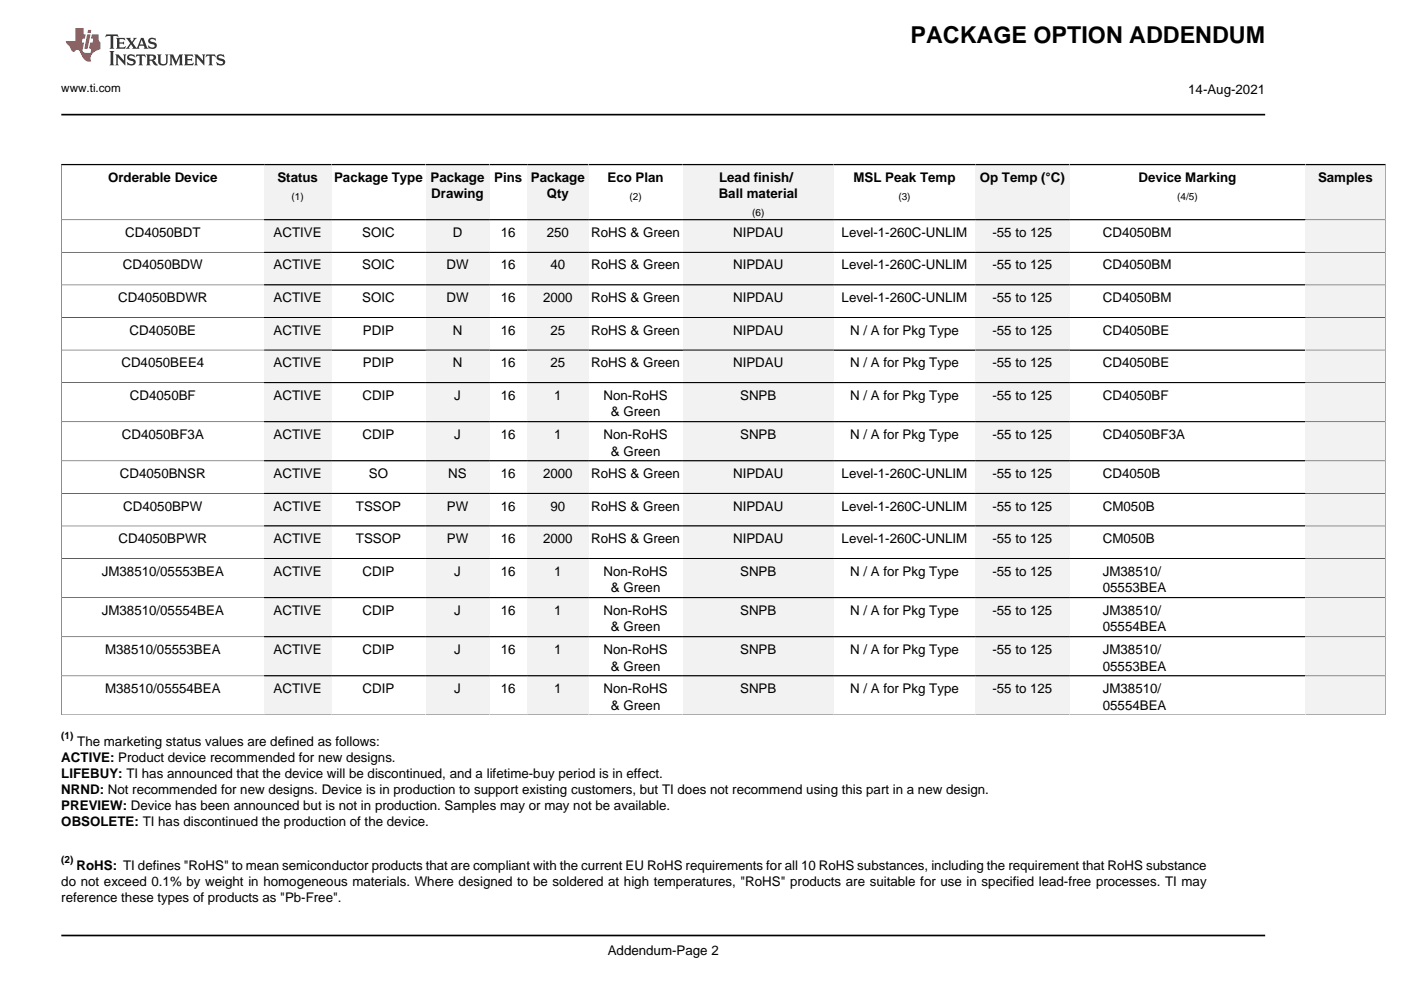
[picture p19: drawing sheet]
<svg xmlns="http://www.w3.org/2000/svg" width="297mm" height="210mm" viewBox="0 0 297 210" stroke-linecap="round" stroke-linejoin="round" font-family="sans-serif">
<defs><g id="words">
<text font-size="4.9" x="193.1" y="9.1">PACKAGE OPTION ADDENDUM</text>
<g font-size="2.8">
<text x="251.9" y="19.9">14-Aug-2021</text>
<text x="22.9" y="38.6">Orderable Device</text>
<text x="58.8" y="38.6">Status</text>
<text x="70.8" y="38.6">Package Type</text>
<text x="91.3" y="38.6">Package</text>
<text x="91.4" y="41.9">Drawing</text>
<text x="104.8" y="38.6">Pins</text>
<text x="112.5" y="38.6">Package</text>
<text x="115.9" y="41.9">Qty</text>
<text x="128.8" y="38.6">Eco Plan</text>
<text x="152.4" y="41.9">Ball material</text>
<text x="152.5" y="38.6">Lead finish/</text>
<text x="180.9" y="38.6">MSL Peak Temp</text>
<text x="207.7" y="38.6">Op Temp (°C)</text>
<text x="241.4" y="38.6">Device Marking</text>
<text x="279.4" y="38.6">Samples</text>
<text x="26.5" y="50.2">CD4050BDT</text>
<text x="58" y="50.2">ACTIVE</text>
<text x="76.8" y="50.2">SOIC</text>
<text x="96" y="50.2">D</text>
<text x="106.2" y="50.2">16</text>
<text x="115.9" y="50.2">250</text>
<text x="125.4" y="50.2">RoHS &amp; Green</text>
<text x="155.4" y="50.2">NIPDAU</text>
<text x="178.4" y="50.2">Level-1-260C-UNLIM</text>
<text x="210.4" y="50.2">-55 to 125</text>
<text x="233.8" y="50.2">CD4050BM</text>
<text x="26.1" y="57.1">CD4050BDW</text>
<text x="58" y="57.1">ACTIVE</text>
<text x="76.8" y="57.1">SOIC</text>
<text x="94.7" y="57.1">DW</text>
<text x="106.2" y="57.1">16</text>
<text x="116.7" y="57.1">40</text>
<text x="125.4" y="57.1">RoHS &amp; Green</text>
<text x="155.4" y="57.1">NIPDAU</text>
<text x="178.4" y="57.1">Level-1-260C-UNLIM</text>
<text x="210.4" y="57.1">-55 to 125</text>
<text x="233.8" y="57.1">CD4050BM</text>
<text x="25" y="64">CD4050BDWR</text>
<text x="58" y="64">ACTIVE</text>
<text x="76.8" y="64">SOIC</text>
<text x="94.7" y="64">DW</text>
<text x="106.2" y="64">16</text>
<text x="115.1" y="64">2000</text>
<text x="125.4" y="64">RoHS &amp; Green</text>
<text x="155.4" y="64">NIPDAU</text>
<text x="178.4" y="64">Level-1-260C-UNLIM</text>
<text x="210.4" y="64">-55 to 125</text>
<text x="233.8" y="64">CD4050BM</text>
<text x="27.5" y="70.9">CD4050BE</text>
<text x="58" y="70.9">ACTIVE</text>
<text x="76.9" y="70.9">PDIP</text>
<text x="96" y="70.9">N</text>
<text x="106.2" y="70.9">16</text>
<text x="116.7" y="70.9">25</text>
<text x="125.4" y="70.9">RoHS &amp; Green</text>
<text x="155.4" y="70.9">NIPDAU</text>
<text x="180.2" y="70.9">N / A for Pkg Type</text>
<text x="210.4" y="70.9">-55 to 125</text>
<text x="233.8" y="70.9">CD4050BE</text>
<text x="25.7" y="77.9">CD4050BEE4</text>
<text x="58" y="77.9">ACTIVE</text>
<text x="76.9" y="77.9">PDIP</text>
<text x="96" y="77.9">N</text>
<text x="106.2" y="77.9">16</text>
<text x="116.7" y="77.9">25</text>
<text x="125.4" y="77.9">RoHS &amp; Green</text>
<text x="155.4" y="77.9">NIPDAU</text>
<text x="180.2" y="77.9">N / A for Pkg Type</text>
<text x="210.4" y="77.9">-55 to 125</text>
<text x="233.8" y="77.9">CD4050BE</text>
<text x="27.6" y="84.8">CD4050BF</text>
<text x="58" y="84.8">ACTIVE</text>
<text x="76.9" y="84.8">CDIP</text>
<text x="96.3" y="84.8">J</text>
<text x="106.2" y="84.8">16</text>
<text x="117.5" y="84.8">1</text>
<text x="127.9" y="84.8">Non-RoHS</text>
<text x="129.5" y="88.3">&amp; Green</text>
<text x="156.9" y="84.8">SNPB</text>
<text x="180.2" y="84.8">N / A for Pkg Type</text>
<text x="210.4" y="84.8">-55 to 125</text>
<text x="233.8" y="84.8">CD4050BF</text>
<text x="25.8" y="93">CD4050BF3A</text>
<text x="58" y="93">ACTIVE</text>
<text x="76.9" y="93">CDIP</text>
<text x="96.3" y="93">J</text>
<text x="106.2" y="93">16</text>
<text x="117.5" y="93">1</text>
<text x="127.9" y="93">Non-RoHS</text>
<text x="156.9" y="93">SNPB</text>
<text x="180.2" y="93">N / A for Pkg Type</text>
<text x="210.4" y="93">-55 to 125</text>
<text x="233.8" y="93">CD4050BF3A</text>
<text x="25.4" y="101.3">CD4050BNSR</text>
<text x="58" y="101.3">ACTIVE</text>
<text x="78.2" y="101.3">SO</text>
<text x="95" y="101.3">NS</text>
<text x="106.2" y="101.3">16</text>
<text x="115.1" y="101.3">2000</text>
<text x="125.4" y="101.3">RoHS &amp; Green</text>
<text x="129.5" y="96.6">&amp; Green</text>
<text x="155.4" y="101.3">NIPDAU</text>
<text x="178.4" y="101.3">Level-1-260C-UNLIM</text>
<text x="210.4" y="101.3">-55 to 125</text>
<text x="233.8" y="101.3">CD4050B</text>
<text x="26.1" y="108.2">CD4050BPW</text>
<text x="58" y="108.2">ACTIVE</text>
<text x="75.5" y="108.2">TSSOP</text>
<text x="94.7" y="108.2">PW</text>
<text x="106.2" y="108.2">16</text>
<text x="116.7" y="108.2">90</text>
<text x="125.4" y="108.2">RoHS &amp; Green</text>
<text x="155.4" y="108.2">NIPDAU</text>
<text x="178.4" y="108.2">Level-1-260C-UNLIM</text>
<text x="210.4" y="108.2">-55 to 125</text>
<text x="233.8" y="108.2">CM050B</text>
<text x="25.1" y="115.2">CD4050BPWR</text>
<text x="58" y="115.2">ACTIVE</text>
<text x="75.5" y="115.2">TSSOP</text>
<text x="94.7" y="115.2">PW</text>
<text x="106.2" y="115.2">16</text>
<text x="115.1" y="115.2">2000</text>
<text x="125.4" y="115.2">RoHS &amp; Green</text>
<text x="155.4" y="115.2">NIPDAU</text>
<text x="178.4" y="115.2">Level-1-260C-UNLIM</text>
<text x="210.4" y="115.2">-55 to 125</text>
<text x="233.8" y="115.2">CM050B</text>
<text x="21.6" y="122.1">JM38510/05553BEA</text>
<text x="58" y="122.1">ACTIVE</text>
<text x="76.9" y="122.1">CDIP</text>
<text x="96.3" y="122.1">J</text>
<text x="106.2" y="122.1">16</text>
<text x="117.5" y="122.1">1</text>
<text x="127.9" y="122.1">Non-RoHS</text>
<text x="129.5" y="125.6">&amp; Green</text>
<text x="156.9" y="122.1">SNPB</text>
<text x="180.2" y="122.1">N / A for Pkg Type</text>
<text x="210.4" y="122.1">-55 to 125</text>
<text x="233.8" y="122.1">JM38510/</text>
<text x="233.8" y="125.6">05553BEA</text>
<text x="21.6" y="130.3">JM38510/05554BEA</text>
<text x="58" y="130.3">ACTIVE</text>
<text x="76.9" y="130.3">CDIP</text>
<text x="96.3" y="130.3">J</text>
<text x="106.2" y="130.3">16</text>
<text x="117.5" y="130.3">1</text>
<text x="127.9" y="130.3">Non-RoHS</text>
<text x="156.9" y="130.3">SNPB</text>
<text x="180.2" y="130.3">N / A for Pkg Type</text>
<text x="210.4" y="130.3">-55 to 125</text>
<text x="233.8" y="130.3">JM38510/</text>
<text x="129.5" y="133.9">&amp; Green</text>
<text x="233.8" y="133.9">05554BEA</text>
<text x="22.3" y="138.6">M38510/05553BEA</text>
<text x="58" y="138.6">ACTIVE</text>
<text x="76.9" y="138.6">CDIP</text>
<text x="96.3" y="138.6">J</text>
<text x="106.2" y="138.6">16</text>
<text x="117.5" y="138.6">1</text>
<text x="127.9" y="138.6">Non-RoHS</text>
<text x="129.5" y="142.2">&amp; Green</text>
<text x="156.9" y="138.6">SNPB</text>
<text x="180.2" y="138.6">N / A for Pkg Type</text>
<text x="210.4" y="138.6">-55 to 125</text>
<text x="233.8" y="138.6">JM38510/</text>
<text x="233.8" y="142.2">05553BEA</text>
<text x="22.3" y="146.9">M38510/05554BEA</text>
<text x="58" y="146.9">ACTIVE</text>
<text x="76.9" y="146.9">CDIP</text>
<text x="96.3" y="146.9">J</text>
<text x="106.2" y="146.9">16</text>
<text x="117.5" y="146.9">1</text>
<text x="127.9" y="146.9">Non-RoHS</text>
<text x="156.9" y="146.9">SNPB</text>
<text x="180.2" y="146.9">N / A for Pkg Type</text>
<text x="210.4" y="146.9">-55 to 125</text>
<text x="233.8" y="146.9">JM38510/</text>
<text x="129.5" y="150.5">&amp; Green</text>
<text x="233.8" y="150.5">05554BEA</text>
<text x="13" y="161.5">ACTIVE: Product device recommended for new designs.</text>
<text x="16.4" y="158.1">The marketing status values are defined as follows:</text>
<text x="13" y="164.9">LIFEBUY: TI has announced that the device will be discontinued, and a lifetime-buy period is in effect.</text>
<text x="13" y="168.3">NRND: Not recommended for new designs. Device is in production to support existing customers, but TI does not recommend using this part in a new design.</text>
<text x="13" y="171.6">PREVIEW: Device has been announced but is not in production. Samples may or may not be available.</text>
<text x="13" y="175">OBSOLETE: TI has discontinued the production of the device.</text>
<text x="16.2" y="184.5">RoHS: TI defines &quot;RoHS&quot; to mean semiconductor products that are compliant with the current EU RoHS requirements for all 10 RoHS substances, including the requirement that RoHS substance</text>
<text x="13" y="187.9">do not exceed 0.1% by weight in homogeneous materials. Where designed to be soldered at high temperatures, &quot;RoHS&quot; products are suitable for use in specified lead-free processes. TI may</text>
<text x="13" y="191.2">reference these types of products as &quot;Pb-Free&quot;.</text>
<text x="128.9" y="202.4">Addendum-Page 2</text>
</g>
<text font-size="2.5" x="13" y="19.6">www.ti.com</text>
<g font-size="2.1">
<text x="61.8" y="42.4">(1)</text>
<text x="133.5" y="42.4">(2)</text>
<text x="159.5" y="45.8">(6)</text>
<text x="190.5" y="42.4">(3)</text>
<text x="249.6" y="42.4">(4/5)</text>
<text x="13" y="156.6">(1)</text>
<text x="13" y="183">(2)</text>
</g>
</g></defs>
<path d="M22.5 7.3l-.1 .6 .5-.3 .5 .1 .1 .1v2.2l-.3 .3h1l-.2-.3v-2.2v-.1l.5-.1 .6 .3-.2-.6zM24.6 8l.2 .4v1.6l-.2 .3h1.9l.1-.5a1.07 1.07 0 0 1-1.3 .1v-.7l.8 .1 .2 .1v-.6l-.2 .2h-.8v-.6l.2-.1a.98 .98 0 0 1 1 .3l-.1-.6zM26.7 8l.9 1.2-1 1.1h.9l-.2-.2 .5-.7 .4 .7-.2 .2h1.6l-.2-.2 .2-.4h.9l.1 .4-.1 .2h.9l-.2-.3-.8-2h-.5l-.9 2.2-.9-1.1 .9-1.1h-.8l.2 .2-.4 .7-.4-.7 .2-.2zM30 8.4l.4 1h-.7zM31.6 8.2a.65 .65 0 0 0-.2 .7 .65 .65 0 0 0 .6 .4l.7 .2v.4l-.7 .1-.6-.4 .1 .7h.2a1.14 1.14 0 0 0 1.6-.6 1.16 1.16 0 0 0-1.3-.9l-.2-.2 .2-.3a.99 .99 0 0 1 1.1 .4l-.2-.7-.2 .1-.5-.1zM23.2 10.8l.3 .4v2.3l-.3 .3h1.1l-.3-.3v-2.3l.3-.4zM24.4 11.5l.3 .4v1.6l-.3 .3h.8l-.2-.3v-1.4l1.6 1.8v-2l.2-.4h-.7l.2 .3v1.1l-1.2-1.4zM27.2 11.7a.65 .65 0 0 0-.2 .7 .65 .65 0 0 0 .6 .4l.6 .2 .1 .4-.7 .2-.7-.5 .2 .7h.1a1.15 1.15 0 0 0 1.6-.6 1.16 1.16 0 0 0-1.3-.9l-.1-.2 .1-.3a.99 .99 0 0 1 1.1 .4l-.1-.7-.2 .1-.5-.1zM28.9 11.5l-.1 .7 .4-.4 .4 .1v1.6l-.3 .3h1l-.2-.3v-1.6l.4-.1 .4 .4-.1-.7zM31 11.5l.2 .4v1.6l-.2 .3h.9l-.2-.2v-.7h.5a1.02 1.02 0 0 0 1.3 .9l-1-1a.62 .62 0 0 0 .6-.6 .62 .62 0 0 0-.5-.6zM31.7 11.9l.2-.1a.47 .47 0 0 1 .5 .1 .47 .47 0 0 1 .1 .5l-.8 .2zM33.3 11.5l.2 .3a2.29 2.29 0 0 0 .4 1.9 1.03 1.03 0 0 0 1.6-.6l.1-1.3 .2-.3h-.8l.2 .4v1.2a.6 .6 0 0 1-.6 .5 .6 .6 0 0 1-.6-.5l.1-1.3 .2-.3zM35.9 11.5l.2 .4v1.6l-.2 .3h.7l-.2-.3v-1.5l.8 1.9 .9-1.9v1.5l-.2 .3h.9l-.2-.3v-1.6l.2-.4h-.8l-.6 1.5-.7-1.5zM39 11.5l.2 .4v1.6l-.2 .3h1.9l.2-.5a1.07 1.07 0 0 1-1.4 .1v-.6l1 .2v-.7l-.2 .2h-.8l.1-.7h.8l.4 .3-.2-.6zM41.2 11.5l.2 .4v1.6l-.2 .3h.7l-.2-.3v-1.4l1.6 1.8v-2l.2-.4h-.7l.2 .3v1.1l-1.1-1.4zM43.8 11.5l-.2 .7 .4-.4 .4 .1v1.6l-.2 .3h1l-.3-.3v-1.6l.4-.1 .4 .4-.1-.7zM46.1 11.7a.65 .65 0 0 0-.2 .7 .65 .65 0 0 0 .6 .4l.6 .2 .1 .4-.7 .2-.6-.5 .1 .7h.2a1.16 1.16 0 0 0 1.6-.6 1.2 1.2 0 0 0-1.4-.9l-.1-.2 .2-.3a.99 .99 0 0 1 1 .4l-.1-.7-.2 .1-.5-.1z" fill-rule="evenodd" fill="#373435"/>
<path d="M16 5.9v2.8h-2v.4l.9 .9a.93 .93 0 0 0 .9 .9 .6 .6 0 0 1 .6-.3 .6 .6 0 0 1 .5 .3l.4 .8a1.57 1.57 0 0 0 2 1.3 1.61 1.61 0 0 1 1.1-2.2l.9-.4-.1-1.4a1.55 1.55 0 0 1-.3-1.7h-1.4l-.2 .9h.5l-.2 .8h-.5l-.2 1.1v.2h.5l-.2 .9h-.7a.74 .74 0 0 1-1-.6l.3-1.6h-.5l.2-.8h.5l.2-.9h-.5v-1.4zM18.5 7.3l-.6 3h.7l.6-3zM18.7 6.3l-.2 .7h.7l.2-.7z" fill-rule="evenodd" fill="#ed3237"/>
<path d="M12.9 34.9h43.1M13 24.3h255.2M13 198.3h255.2" fill="none" stroke="#000" stroke-width=".35"/>
<path d="M13 34.7v11.9h43" fill="none" stroke="#000" stroke-width=".21"/>
<path d="M56 35.1h14.2v11.4h-14.2z" fill="#f2f2f2"/>
<path d="M56 34.9h34.2" fill="none" stroke="#000" stroke-width=".35"/>
<path d="M56 46.6h34.2" fill="none" stroke="#000" stroke-width=".21"/>
<path d="M90.2 35.1h13.6v11.4h-13.6z" fill="#f2f2f2"/>
<path d="M90.2 34.9h21.6" fill="none" stroke="#000" stroke-width=".35"/>
<path d="M90.2 46.6h21.6" fill="none" stroke="#000" stroke-width=".21"/>
<path d="M111.8 35.1h13v11.4h-13z" fill="#f2f2f2"/>
<path d="M111.8 34.9h33" fill="none" stroke="#000" stroke-width=".35"/>
<path d="M111.8 46.6h33" fill="none" stroke="#000" stroke-width=".21"/>
<path d="M144.8 35.1h32v11.4h-32z" fill="#f2f2f2"/>
<path d="M144.8 34.9h62" fill="none" stroke="#000" stroke-width=".35"/>
<path d="M144.8 46.6h62" fill="none" stroke="#000" stroke-width=".21"/>
<path d="M206.8 35.1h20v11.4h-20z" fill="#f2f2f2"/>
<path d="M206.8 34.9h70" fill="none" stroke="#000" stroke-width=".35"/>
<path d="M206.8 46.6h70" fill="none" stroke="#000" stroke-width=".21"/>
<path d="M276.8 35.1h16.9v11.4h-16.9z" fill="#f2f2f2"/>
<path d="M276.8 34.9h17" fill="none" stroke="#000" stroke-width=".35"/>
<path d="M293.8 34.7v11.9h-17M56 46.6h-43v6.9h43" fill="none" stroke="#000" stroke-width=".21"/>
<path d="M56 46.7h14.2v6.7h-14.2z" fill="#f2f2f2"/>
<path d="M56 46.6h34.2M56 53.5h34.2" fill="none" stroke="#000" stroke-width=".21"/>
<path d="M90.2 46.7h13.6v6.7h-13.6z" fill="#f2f2f2"/>
<path d="M90.2 46.6h21.6M90.2 53.5h21.6" fill="none" stroke="#000" stroke-width=".21"/>
<path d="M111.8 46.7h13v6.7h-13z" fill="#f2f2f2"/>
<path d="M111.8 46.6h33M111.8 53.5h33" fill="none" stroke="#000" stroke-width=".21"/>
<path d="M144.8 46.7h32v6.7h-32z" fill="#f2f2f2"/>
<path d="M144.8 46.6h62M144.8 53.5h62" fill="none" stroke="#000" stroke-width=".21"/>
<path d="M206.8 46.7h20v6.7h-20z" fill="#f2f2f2"/>
<path d="M206.8 46.6h70M206.8 53.5h70" fill="none" stroke="#000" stroke-width=".21"/>
<path d="M276.8 46.7h16.9v6.7h-16.9z" fill="#f2f2f2"/>
<path d="M56 53.5h-43v6.9h43M276.8 46.6h17v6.9h-17" fill="none" stroke="#000" stroke-width=".21"/>
<path d="M56 53.6h14.2v6.7h-14.2z" fill="#f2f2f2"/>
<path d="M56 53.5h34.2M56 60.4h34.2" fill="none" stroke="#000" stroke-width=".21"/>
<path d="M90.2 53.6h13.6v6.7h-13.6z" fill="#f2f2f2"/>
<path d="M90.2 53.5h21.6M90.2 60.4h21.6" fill="none" stroke="#000" stroke-width=".21"/>
<path d="M111.8 53.6h13v6.7h-13z" fill="#f2f2f2"/>
<path d="M111.8 53.5h33M111.8 60.4h33" fill="none" stroke="#000" stroke-width=".21"/>
<path d="M144.8 53.6h32v6.7h-32z" fill="#f2f2f2"/>
<path d="M144.8 53.5h62M144.8 60.4h62" fill="none" stroke="#000" stroke-width=".21"/>
<path d="M206.8 53.6h20v6.7h-20z" fill="#f2f2f2"/>
<path d="M206.8 53.5h70M206.8 60.4h70" fill="none" stroke="#000" stroke-width=".21"/>
<path d="M276.8 53.6h16.9v6.7h-16.9z" fill="#f2f2f2"/>
<path d="M276.8 53.5h17v6.9h-17M56 60.4h-43v6.9h43" fill="none" stroke="#000" stroke-width=".21"/>
<path d="M56 60.5h14.2v6.7h-14.2z" fill="#f2f2f2"/>
<path d="M56 60.4h34.2M56 67.3h34.2" fill="none" stroke="#000" stroke-width=".21"/>
<path d="M90.2 60.5h13.6v6.7h-13.6z" fill="#f2f2f2"/>
<path d="M90.2 60.4h21.6M90.2 67.3h21.6" fill="none" stroke="#000" stroke-width=".21"/>
<path d="M111.8 60.5h13v6.7h-13z" fill="#f2f2f2"/>
<path d="M111.8 60.4h33M111.8 67.3h33" fill="none" stroke="#000" stroke-width=".21"/>
<path d="M144.8 60.5h32v6.7h-32z" fill="#f2f2f2"/>
<path d="M144.8 60.4h62M144.8 67.3h62" fill="none" stroke="#000" stroke-width=".21"/>
<path d="M206.8 60.5h20v6.7h-20z" fill="#f2f2f2"/>
<path d="M206.8 60.4h70M206.8 67.3h70" fill="none" stroke="#000" stroke-width=".21"/>
<path d="M276.8 60.5h16.9v6.7h-16.9z" fill="#f2f2f2"/>
<path d="M56 67.3h-43v6.9h43M276.8 60.4h17v6.9h-17" fill="none" stroke="#000" stroke-width=".21"/>
<path d="M56 67.4h14.2v6.7h-14.2z" fill="#f2f2f2"/>
<path d="M56 67.3h34.2M56 74.2h34.2" fill="none" stroke="#000" stroke-width=".21"/>
<path d="M90.2 67.4h13.6v6.7h-13.6z" fill="#f2f2f2"/>
<path d="M90.2 67.3h21.6M90.2 74.2h21.6" fill="none" stroke="#000" stroke-width=".21"/>
<path d="M111.8 67.4h13v6.7h-13z" fill="#f2f2f2"/>
<path d="M111.8 67.3h33M111.8 74.2h33" fill="none" stroke="#000" stroke-width=".21"/>
<path d="M144.8 67.4h32v6.7h-32z" fill="#f2f2f2"/>
<path d="M144.8 67.3h62M144.8 74.2h62" fill="none" stroke="#000" stroke-width=".21"/>
<path d="M206.8 67.4h20v6.7h-20z" fill="#f2f2f2"/>
<path d="M206.8 67.3h70M206.8 74.2h70" fill="none" stroke="#000" stroke-width=".21"/>
<path d="M276.8 67.4h16.9v6.7h-16.9z" fill="#f2f2f2"/>
<path d="M56 74.2h-43v6.9h43M276.8 67.3h17v6.9h-17" fill="none" stroke="#000" stroke-width=".21"/>
<path d="M56 74.3h14.2v6.7h-14.2z" fill="#f2f2f2"/>
<path d="M56 74.2h34.2M56 81.1h34.2" fill="none" stroke="#000" stroke-width=".21"/>
<path d="M90.2 74.3h13.6v6.7h-13.6z" fill="#f2f2f2"/>
<path d="M90.2 74.2h21.6M90.2 81.1h21.6" fill="none" stroke="#000" stroke-width=".21"/>
<path d="M111.8 74.3h13v6.7h-13z" fill="#f2f2f2"/>
<path d="M111.8 74.2h33M111.8 81.1h33" fill="none" stroke="#000" stroke-width=".21"/>
<path d="M144.8 74.3h32v6.7h-32z" fill="#f2f2f2"/>
<path d="M144.8 74.2h62M144.8 81.1h62" fill="none" stroke="#000" stroke-width=".21"/>
<path d="M206.8 74.3h20v6.7h-20z" fill="#f2f2f2"/>
<path d="M206.8 74.2h70M206.8 81.1h70" fill="none" stroke="#000" stroke-width=".21"/>
<path d="M276.8 74.3h16.9v6.7h-16.9z" fill="#f2f2f2"/>
<path d="M276.8 74.2h17v6.9h-17M56 81.1h-43v8.3h43" fill="none" stroke="#000" stroke-width=".21"/>
<path d="M56 81.2h14.2v8.1h-14.2z" fill="#f2f2f2"/>
<path d="M56 81.1h34.2M56 89.4h34.2" fill="none" stroke="#000" stroke-width=".21"/>
<path d="M90.2 81.2h13.6v8.1h-13.6z" fill="#f2f2f2"/>
<path d="M90.2 81.1h21.6M90.2 89.4h21.6" fill="none" stroke="#000" stroke-width=".21"/>
<path d="M111.8 81.2h13v8.1h-13z" fill="#f2f2f2"/>
<path d="M111.8 81.1h33M111.8 89.4h33" fill="none" stroke="#000" stroke-width=".21"/>
<path d="M144.8 81.2h32v8.1h-32z" fill="#f2f2f2"/>
<path d="M144.8 81.1h62M144.8 89.4h62" fill="none" stroke="#000" stroke-width=".21"/>
<path d="M206.8 81.2h20v8.1h-20z" fill="#f2f2f2"/>
<path d="M206.8 81.1h70M206.8 89.4h70" fill="none" stroke="#000" stroke-width=".21"/>
<path d="M276.8 81.2h16.9v8.1h-16.9z" fill="#f2f2f2"/>
<path d="M56 89.4h-43v8.3h43M276.8 81.1h17v8.3h-17" fill="none" stroke="#000" stroke-width=".21"/>
<path d="M56 89.5h14.2v8.1h-14.2z" fill="#f2f2f2"/>
<path d="M56 89.4h34.2M56 97.7h34.2" fill="none" stroke="#000" stroke-width=".21"/>
<path d="M90.2 89.5h13.6v8.1h-13.6z" fill="#f2f2f2"/>
<path d="M90.2 89.4h21.6M90.2 97.7h21.6" fill="none" stroke="#000" stroke-width=".21"/>
<path d="M111.8 89.5h13v8.1h-13z" fill="#f2f2f2"/>
<path d="M111.8 89.4h33M111.8 97.7h33" fill="none" stroke="#000" stroke-width=".21"/>
<path d="M144.8 89.5h32v8.1h-32z" fill="#f2f2f2"/>
<path d="M144.8 89.4h62M144.8 97.7h62" fill="none" stroke="#000" stroke-width=".21"/>
<path d="M206.8 89.5h20v8.1h-20z" fill="#f2f2f2"/>
<path d="M206.8 89.4h70M206.8 97.7h70" fill="none" stroke="#000" stroke-width=".21"/>
<path d="M276.8 89.5h16.9v8.1h-16.9z" fill="#f2f2f2"/>
<path d="M56 97.7h-43v6.9h43M276.8 89.4h17v8.3h-17" fill="none" stroke="#000" stroke-width=".21"/>
<path d="M56 97.8h14.2v6.7h-14.2z" fill="#f2f2f2"/>
<path d="M56 97.7h34.2M56 104.6h34.2" fill="none" stroke="#000" stroke-width=".21"/>
<path d="M90.2 97.8h13.6v6.7h-13.6z" fill="#f2f2f2"/>
<path d="M90.2 97.7h21.6M90.2 104.6h21.6" fill="none" stroke="#000" stroke-width=".21"/>
<path d="M111.8 97.8h13v6.7h-13z" fill="#f2f2f2"/>
<path d="M111.8 97.7h33M111.8 104.6h33" fill="none" stroke="#000" stroke-width=".21"/>
<path d="M144.8 97.8h32v6.7h-32z" fill="#f2f2f2"/>
<path d="M144.8 97.7h62M144.8 104.6h62" fill="none" stroke="#000" stroke-width=".21"/>
<path d="M206.8 97.8h20v6.7h-20z" fill="#f2f2f2"/>
<path d="M206.8 97.7h70M206.8 104.6h70" fill="none" stroke="#000" stroke-width=".21"/>
<path d="M276.8 97.8h16.9v6.7h-16.9z" fill="#f2f2f2"/>
<path d="M276.8 97.7h17v6.9h-17M56 104.6h-43v6.9h43" fill="none" stroke="#000" stroke-width=".21"/>
<path d="M56 104.7h14.2v6.7h-14.2z" fill="#f2f2f2"/>
<path d="M56 104.6h34.2M56 111.5h34.2" fill="none" stroke="#000" stroke-width=".21"/>
<path d="M90.2 104.7h13.6v6.7h-13.6z" fill="#f2f2f2"/>
<path d="M90.2 104.6h21.6M90.2 111.5h21.6" fill="none" stroke="#000" stroke-width=".21"/>
<path d="M111.8 104.7h13v6.7h-13z" fill="#f2f2f2"/>
<path d="M111.8 104.6h33M111.8 111.5h33" fill="none" stroke="#000" stroke-width=".21"/>
<path d="M144.8 104.7h32v6.7h-32z" fill="#f2f2f2"/>
<path d="M144.8 104.6h62M144.8 111.5h62" fill="none" stroke="#000" stroke-width=".21"/>
<path d="M206.8 104.7h20v6.7h-20z" fill="#f2f2f2"/>
<path d="M206.8 104.6h70M206.8 111.5h70" fill="none" stroke="#000" stroke-width=".21"/>
<path d="M276.8 104.7h16.9v6.7h-16.9z" fill="#f2f2f2"/>
<path d="M56 111.5h-43v6.9h43M276.8 104.6h17v6.9h-17" fill="none" stroke="#000" stroke-width=".21"/>
<path d="M56 111.6h14.2v6.7h-14.2z" fill="#f2f2f2"/>
<path d="M56 111.5h34.2M56 118.4h34.2" fill="none" stroke="#000" stroke-width=".21"/>
<path d="M90.2 111.6h13.6v6.7h-13.6z" fill="#f2f2f2"/>
<path d="M90.2 111.5h21.6M90.2 118.4h21.6" fill="none" stroke="#000" stroke-width=".21"/>
<path d="M111.8 111.6h13v6.7h-13z" fill="#f2f2f2"/>
<path d="M111.8 111.5h33M111.8 118.4h33" fill="none" stroke="#000" stroke-width=".21"/>
<path d="M144.8 111.6h32v6.7h-32z" fill="#f2f2f2"/>
<path d="M144.8 111.5h62M144.8 118.4h62" fill="none" stroke="#000" stroke-width=".21"/>
<path d="M206.8 111.6h20v6.7h-20z" fill="#f2f2f2"/>
<path d="M206.8 111.5h70M206.8 118.4h70" fill="none" stroke="#000" stroke-width=".21"/>
<path d="M276.8 111.6h16.9v6.7h-16.9z" fill="#f2f2f2"/>
<path d="M56 118.4h-43v8.3h43M276.8 111.5h17v6.9h-17" fill="none" stroke="#000" stroke-width=".21"/>
<path d="M56 118.5h14.2v8.1h-14.2z" fill="#f2f2f2"/>
<path d="M56 118.4h34.2M56 126.7h34.2" fill="none" stroke="#000" stroke-width=".21"/>
<path d="M90.2 118.5h13.6v8.1h-13.6z" fill="#f2f2f2"/>
<path d="M90.2 118.4h21.6M90.2 126.7h21.6" fill="none" stroke="#000" stroke-width=".21"/>
<path d="M111.8 118.5h13v8.1h-13z" fill="#f2f2f2"/>
<path d="M111.8 118.4h33M111.8 126.7h33" fill="none" stroke="#000" stroke-width=".21"/>
<path d="M144.8 118.5h32v8.1h-32z" fill="#f2f2f2"/>
<path d="M144.8 118.4h62M144.8 126.7h62" fill="none" stroke="#000" stroke-width=".21"/>
<path d="M206.8 118.5h20v8.1h-20z" fill="#f2f2f2"/>
<path d="M206.8 118.4h70M206.8 126.7h70" fill="none" stroke="#000" stroke-width=".21"/>
<path d="M276.8 118.5h16.9v8.1h-16.9z" fill="#f2f2f2"/>
<path d="M276.8 118.4h17v8.3h-17M56 126.7h-43v8.3h43" fill="none" stroke="#000" stroke-width=".21"/>
<path d="M56 126.8h14.2v8.1h-14.2z" fill="#f2f2f2"/>
<path d="M56 126.7h34.2M56 135h34.2" fill="none" stroke="#000" stroke-width=".21"/>
<path d="M90.2 126.8h13.6v8.1h-13.6z" fill="#f2f2f2"/>
<path d="M90.2 126.7h21.6M90.2 135h21.6" fill="none" stroke="#000" stroke-width=".21"/>
<path d="M111.8 126.8h13v8.1h-13z" fill="#f2f2f2"/>
<path d="M111.8 126.7h33M111.8 135h33" fill="none" stroke="#000" stroke-width=".21"/>
<path d="M144.8 126.8h32v8.1h-32z" fill="#f2f2f2"/>
<path d="M144.8 126.7h62M144.8 135h62" fill="none" stroke="#000" stroke-width=".21"/>
<path d="M206.8 126.8h20v8.1h-20z" fill="#f2f2f2"/>
<path d="M206.8 126.7h70M206.8 135h70" fill="none" stroke="#000" stroke-width=".21"/>
<path d="M276.8 126.8h16.9v8.1h-16.9z" fill="#f2f2f2"/>
<path d="M56 135h-43v8.3h43M276.8 126.7h17v8.3h-17" fill="none" stroke="#000" stroke-width=".21"/>
<path d="M56 135.1h14.2v8.1h-14.2z" fill="#f2f2f2"/>
<path d="M56 135h34.2M56 143.3h34.2" fill="none" stroke="#000" stroke-width=".21"/>
<path d="M90.2 135.1h13.6v8.1h-13.6z" fill="#f2f2f2"/>
<path d="M90.2 135h21.6M90.2 143.3h21.6" fill="none" stroke="#000" stroke-width=".21"/>
<path d="M111.8 135.1h13v8.1h-13z" fill="#f2f2f2"/>
<path d="M111.8 135h33M111.8 143.3h33" fill="none" stroke="#000" stroke-width=".21"/>
<path d="M144.8 135.1h32v8.1h-32z" fill="#f2f2f2"/>
<path d="M144.8 135h62M144.8 143.3h62" fill="none" stroke="#000" stroke-width=".21"/>
<path d="M206.8 135.1h20v8.1h-20z" fill="#f2f2f2"/>
<path d="M206.8 135h70M206.8 143.3h70" fill="none" stroke="#000" stroke-width=".21"/>
<path d="M276.8 135.1h16.9v8.1h-16.9z" fill="#f2f2f2"/>
<path d="M276.8 135h17v8.3h-17M12.9 151.5h43.1M56 143.3h-43v8.3" fill="none" stroke="#000" stroke-width=".21"/>
<path d="M56 143.4h14.2v8.1h-14.2z" fill="#f2f2f2"/>
<path d="M56 143.3h34.2M56 151.5h34.2" fill="none" stroke="#000" stroke-width=".21"/>
<path d="M90.2 143.4h13.6v8.1h-13.6z" fill="#f2f2f2"/>
<path d="M90.2 143.3h21.6M90.2 151.5h21.6" fill="none" stroke="#000" stroke-width=".21"/>
<path d="M111.8 143.4h13v8.1h-13z" fill="#f2f2f2"/>
<path d="M111.8 143.3h33M111.8 151.5h33" fill="none" stroke="#000" stroke-width=".21"/>
<path d="M144.8 143.4h32v8.1h-32z" fill="#f2f2f2"/>
<path d="M144.8 143.3h62M144.8 151.5h62" fill="none" stroke="#000" stroke-width=".21"/>
<path d="M206.8 143.4h20v8.1h-20z" fill="#f2f2f2"/>
<path d="M206.8 143.3h70M206.8 151.5h70" fill="none" stroke="#000" stroke-width=".21"/>
<path d="M276.8 143.4h16.9v8.1h-16.9z" fill="#f2f2f2"/>
<path d="M276.8 143.3h17v8.3M276.8 151.5h17" fill="none" stroke="#000" stroke-width=".21"/>
<use href="#words"/>
</svg>
